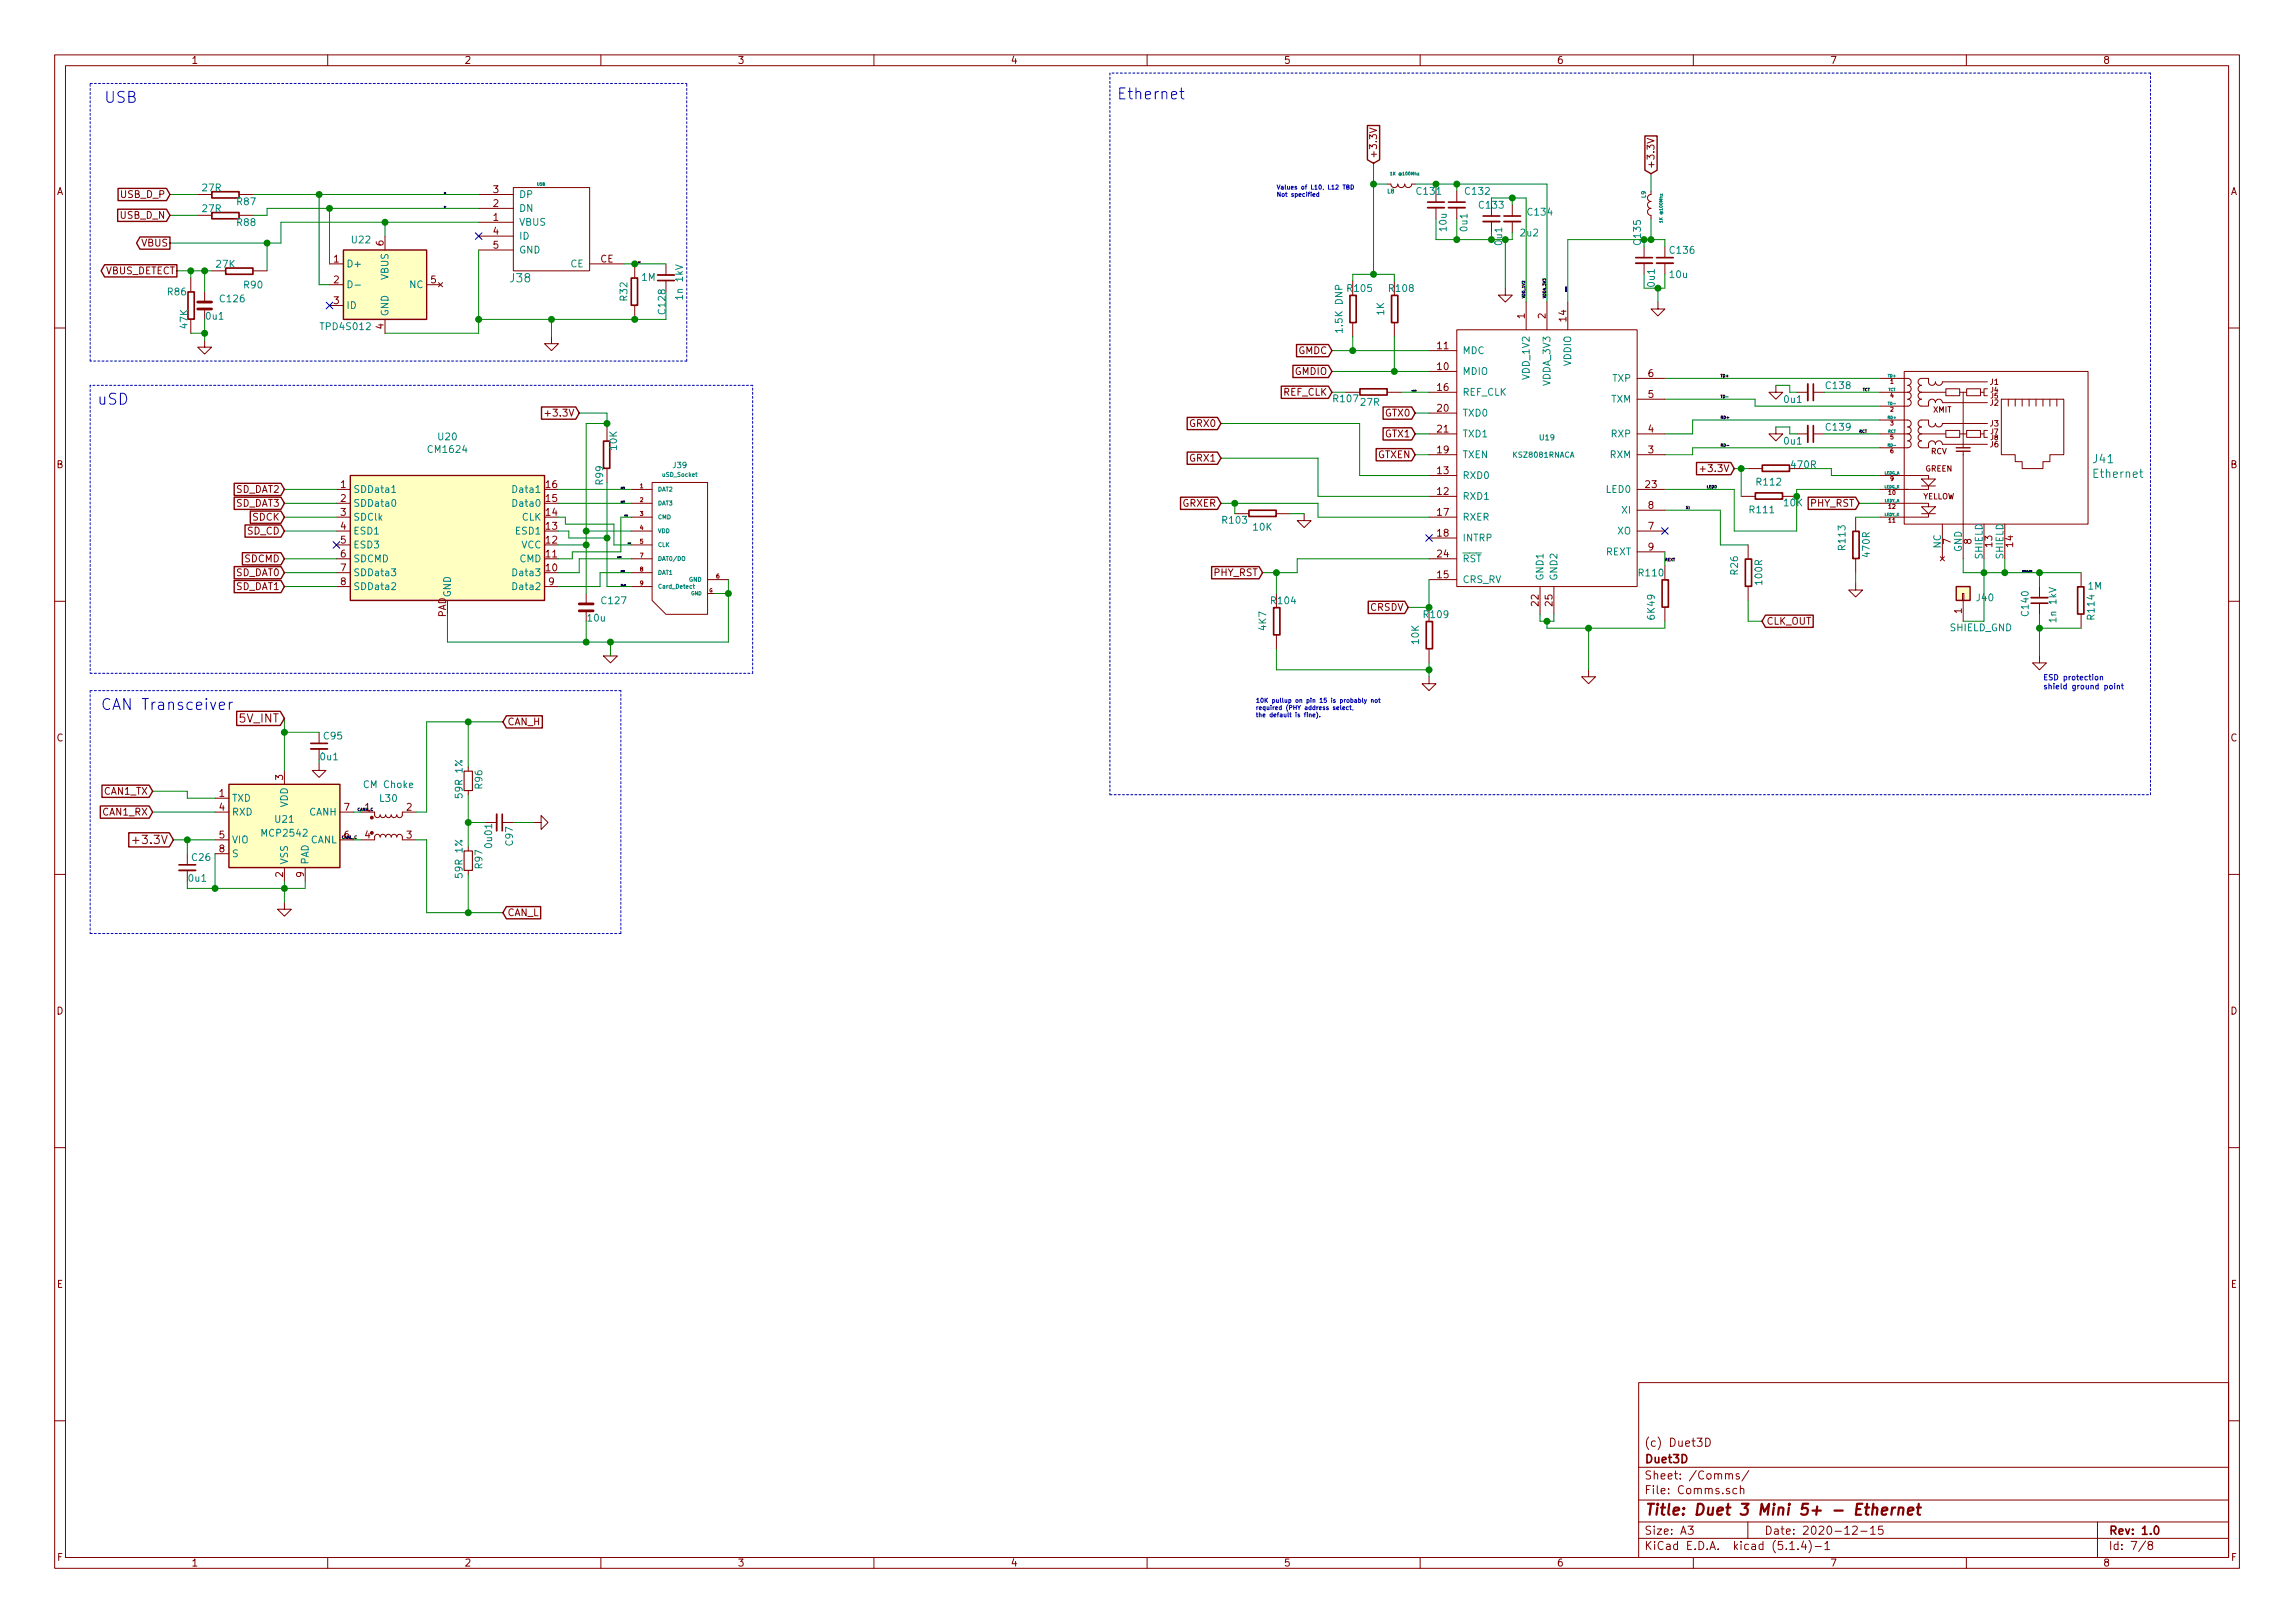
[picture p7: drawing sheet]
<svg xmlns="http://www.w3.org/2000/svg" width="420mm" height="297mm" viewBox="0 0 420 297" stroke-linecap="round" stroke-linejoin="round" font-family="sans-serif">
<defs><g id="words">
<g font-size="2.8" fill="#0000c2">
<text x="19" y="18.8">USB</text>
<text x="204.5" y="18.2">Ethernet</text>
<text x="17.8" y="74.1">uSD</text>
<text x="18.4" y="130">CAN Transceiver</text>
</g>
<text font-size="2.8" fill="#840000" x="301" y="277.3">Title: Duet 3 Mini 5+ - Ethernet</text>
<g font-size="2.1" fill="#008484">
<text x="93.5" y="51.7">J38</text>
<text x="383.3" y="84.8">J41</text>
<text x="383.4" y="87.5">Ethernet</text>
</g>
<g font-size="2.1" fill="#840000">
<text x="44" y="132.2">5V_INT</text>
<text x="25.2" y="154.5">+3.3V</text>
<text x="301" y="267.8">Duet3D</text>
<text x="301" y="264.8">(c) Duet3D</text>
<text x="301" y="273.5">File: Comms.sch</text>
<text x="301" y="270.8">Sheet: /Comms/</text>
<text x="301" y="280.9">Size: A3</text>
<text x="323" y="280.9">Date: 2020-12-15</text>
<text x="386" y="280.9">Rev: 1.0</text>
<text x="301" y="283.7">KiCad E.D.A. kicad (5.1.4)-1</text>
<text x="386" y="283.7">Id: 7/8</text>
</g>
<g font-size="1.8" fill="#840000">
<text x="35" y="11.7">1</text>
<text x="85" y="11.7">2</text>
<text x="135" y="11.7">3</text>
<text x="185" y="11.7">4</text>
<text x="235" y="11.7">5</text>
<text x="285" y="11.7">6</text>
<text x="335" y="11.7">7</text>
<text x="385" y="11.7">8</text>
<text x="252.1" y="29.1" transform="rotate(-90 252.1 29.1)">+3.3V</text>
<text x="10.4" y="35.7">A</text>
<text x="90.3" y="35.3">3</text>
<text x="302.9" y="31" transform="rotate(-90 302.9 31)">+3.3V</text>
<text x="408.4" y="35.7">A</text>
<text x="22.1" y="40">USB_D_N</text>
<text x="22.2" y="36.2">USB_D_P</text>
<text x="90.3" y="40.4">1</text>
<text x="90.3" y="37.9">2</text>
<text x="26" y="45.1">VBUS</text>
<text x="70.2" y="45" transform="rotate(-90 70.2 45)">6</text>
<text x="90.3" y="43">4</text>
<text x="90.3" y="45.5">5</text>
<text x="19.2" y="50.2">VBUS_DETECT</text>
<text x="61.1" y="48">1</text>
<text x="61.1" y="51.9">2</text>
<text x="78.9" y="51.9">5</text>
<text x="109.9" y="48">CE</text>
<text x="61.1" y="55.7">3</text>
<text x="279.1" y="58.3" transform="rotate(-90 279.1 58.3)">1</text>
<text x="283" y="58.3" transform="rotate(-90 283 58.3)">2</text>
<text x="286.8" y="58.8" transform="rotate(-90 286.8 58.8)">14</text>
<text x="70.2" y="60.2" transform="rotate(-90 70.2 60.2)">4</text>
<text x="237.6" y="64.8">GMDC</text>
<text x="263.2" y="63.9">11</text>
<text x="237.1" y="68.6">GMDIO</text>
<text x="263.2" y="67.7">10</text>
<text x="263.2" y="71.5">16</text>
<text x="301.8" y="69">6</text>
<text x="100.6" y="76.2">+3.3V</text>
<text x="234.9" y="72.4">REF_CLK</text>
<text x="253.7" y="76.2">GTX0</text>
<text x="263.2" y="75.3">20</text>
<text x="301.8" y="72.8">5</text>
<text x="217.9" y="78.1">GRX0</text>
<text x="252.2" y="83.9">GTXEN</text>
<text x="253.7" y="80">GTX1</text>
<text x="263.2" y="83">19</text>
<text x="263.2" y="79.2">21</text>
<text x="301.8" y="83">3</text>
<text x="301.8" y="79.2">4</text>
<text x="10.4" y="85.7">B</text>
<text x="62.4" y="89.3">1</text>
<text x="100" y="89.3">16</text>
<text x="217.9" y="84.5">GRX1</text>
<text x="263.2" y="86.8">13</text>
<text x="301.3" y="89.3">23</text>
<text x="312" y="86.4">+3.3V</text>
<text x="408.4" y="85.7">B</text>
<text x="43.2" y="90.2">SD_DAT2</text>
<text x="43.2" y="92.7">SD_DAT3</text>
<text x="46.3" y="95.3">SDCK</text>
<text x="62.4" y="91.9">2</text>
<text x="62.4" y="94.4">3</text>
<text x="100" y="94.4">14</text>
<text x="100" y="91.9">15</text>
<text x="216.4" y="92.7">GRXER</text>
<text x="263.2" y="90.6">12</text>
<text x="263.2" y="94.4">17</text>
<text x="301.8" y="93.1">8</text>
<text x="331.4" y="92.7">PHY_RST</text>
<text x="45.3" y="97.8">SD_CD</text>
<text x="62.4" y="96.9">4</text>
<text x="62.4" y="99.5">5</text>
<text x="100" y="99.5">12</text>
<text x="100" y="96.9">13</text>
<text x="263.2" y="98.2">18</text>
<text x="301.8" y="96.9">7</text>
<text x="301.8" y="100.7">9</text>
<text x="357.1" y="99.6" transform="rotate(-90 357.1 99.6)">7</text>
<text x="360.9" y="99.6" transform="rotate(-90 360.9 99.6)">8</text>
<text x="364.7" y="100.1" transform="rotate(-90 364.7 100.1)">13</text>
<text x="368.6" y="100.1" transform="rotate(-90 368.6 100.1)">14</text>
<text x="43.2" y="108">SD_DAT1</text>
<text x="43.2" y="105.4">SD_DAT0</text>
<text x="44.8" y="102.9">SDCMD</text>
<text x="62.4" y="102">6</text>
<text x="62.4" y="104.6">7</text>
<text x="62.4" y="107.1">8</text>
<text x="100" y="104.6">10</text>
<text x="100" y="102">11</text>
<text x="100.5" y="107.1">9</text>
<text x="222.2" y="105.4">PHY_RST</text>
<text x="263.2" y="105.8">15</text>
<text x="263.2" y="102">24</text>
<text x="81.7" y="113" transform="rotate(-90 81.7 113)">PAD</text>
<text x="250.8" y="111.8">CRSDV</text>
<text x="281.7" y="110.9" transform="rotate(-90 281.7 110.9)">22</text>
<text x="284.2" y="110.9" transform="rotate(-90 284.2 110.9)">25</text>
<text x="359.2" y="112.3" transform="rotate(-90 359.2 112.3)">1</text>
<text x="323.4" y="114.3">CLK_OUT</text>
<text x="10.4" y="135.7">C</text>
<text x="92.9" y="132.8">CAN_H</text>
<text x="408.4" y="135.7">C</text>
<text x="51.8" y="142.8" transform="rotate(-90 51.8 142.8)">3</text>
<text x="18.9" y="149.3">CAN1_RX</text>
<text x="19.1" y="145.5">CAN1_TX</text>
<text x="40.2" y="145.8">1</text>
<text x="40.2" y="148.4">4</text>
<text x="63" y="148.4">7</text>
<text x="74.4" y="148.4">2</text>
<text x="40.2" y="153.5">5</text>
<text x="40.2" y="156">8</text>
<text x="66.8" y="153.5">4</text>
<text x="74.4" y="153.5">3</text>
<text x="51.8" y="160.5" transform="rotate(-90 51.8 160.5)">2</text>
<text x="55.6" y="160.5" transform="rotate(-90 55.6 160.5)">9</text>
<text x="92.9" y="167.7">CAN_L</text>
<text x="10.4" y="185.7">D</text>
<text x="408.4" y="185.7">D</text>
<text x="10.4" y="235.7">E</text>
<text x="408.4" y="235.7">E</text>
<text x="10.5" y="285.7">F</text>
<text x="35" y="286.7">1</text>
<text x="85" y="286.7">2</text>
<text x="135" y="286.7">3</text>
<text x="185" y="286.7">4</text>
<text x="235" y="286.7">5</text>
<text x="285" y="286.7">6</text>
<text x="335" y="286.7">7</text>
<text x="385" y="286.7">8</text>
<text x="408.5" y="285.7">F</text>
</g>
<g font-size="1.8" fill="#008484">
<text x="37.1" y="35">27R</text>
<text x="259.5" y="35.6">C131</text>
<text x="268.4" y="35.6">C132</text>
<text x="37.1" y="38.8">27R</text>
<text x="43.5" y="41.4">R88</text>
<text x="43.5" y="37.6">R87</text>
<text x="95" y="41.3">VBUS</text>
<text x="95" y="38.8">DN</text>
<text x="95" y="36.2">DP</text>
<text x="270.9" y="38.2">C133</text>
<text x="279.8" y="39.5">C134</text>
<text x="64.5" y="44.5">U22</text>
<text x="95" y="43.9">ID</text>
<text x="95" y="46.4">GND</text>
<text x="264.8" y="42.3" transform="rotate(-90 264.8 42.3)">10u</text>
<text x="268.7" y="42.3" transform="rotate(-90 268.7 42.3)">0u1</text>
<text x="275" y="44.8" transform="rotate(-90 275 44.8)">0u1</text>
<text x="278.5" y="43.3">2u2</text>
<text x="305.8" y="46.4">C136</text>
<text x="39.6" y="49">27K</text>
<text x="44.7" y="52.8">R90</text>
<text x="63.4" y="48.9">D+</text>
<text x="71.1" y="51.2" transform="rotate(-90 71.1 51.2)">VBUS</text>
<text x="75" y="52.7">NC</text>
<text x="104.5" y="48.9">CE</text>
<text x="117.5" y="51.4">1M</text>
<text x="246.8" y="53.4">R105</text>
<text x="254.4" y="53.4">R108</text>
<text x="302.9" y="52.4" transform="rotate(-90 302.9 52.4)">0u1</text>
<text x="305.8" y="50.9">10u</text>
<text x="30.8" y="54.1">R86</text>
<text x="37.8" y="58.5">0u1</text>
<text x="40.4" y="55.3">C126</text>
<text x="63.4" y="56.6">ID</text>
<text x="71.1" y="57.9" transform="rotate(-90 71.1 57.9)">GND</text>
<text x="114.9" y="55" transform="rotate(-90 114.9 55)">R32</text>
<text x="121.8" y="57.4" transform="rotate(-90 121.8 57.4)">C128</text>
<text x="125" y="54.5" transform="rotate(-90 125 54.5)">1n 1kV</text>
<text x="253.4" y="57.7" transform="rotate(-90 253.4 57.7)">1K</text>
<text x="34.3" y="60.1" transform="rotate(-90 34.3 60.1)">47K</text>
<text x="59" y="60.4">TPD4S012</text>
<text x="245.8" y="60.5" transform="rotate(-90 245.8 60.5)">1.5K DNP</text>
<text x="267.7" y="64.8">MDC</text>
<text x="267.7" y="68.6">MDIO</text>
<text x="280" y="69.3" transform="rotate(-90 280 69.3)">VDD_1V2</text>
<text x="283.8" y="70.5" transform="rotate(-90 283.8 70.5)">VDDA_3V3</text>
<text x="287.7" y="67" transform="rotate(-90 287.7 67)">VDDIO</text>
<text x="295.3" y="69.9">TXP</text>
<text x="334.4" y="71.2">C138</text>
<text x="249.2" y="74.3">27R</text>
<text x="267.7" y="72.4">REF_CLK</text>
<text x="267.7" y="76.2">TXD0</text>
<text x="295" y="73.7">TXM</text>
<text x="326.7" y="73.7">0u1</text>
<text x="78.6" y="82.9">CM1624</text>
<text x="80.3" y="80.6">U20</text>
<text x="113" y="82.3" transform="rotate(-90 113 82.3)">10K</text>
<text x="267.7" y="83.9">TXEN</text>
<text x="267.7" y="80">TXD1</text>
<text x="294.8" y="83.9">RXM</text>
<text x="295.1" y="80">RXP</text>
<text x="326.7" y="81.4">0u1</text>
<text x="334.4" y="78.8">C139</text>
<text x="110.4" y="88.7" transform="rotate(-90 110.4 88.7)">R99</text>
<text x="267.7" y="87.7">RXD0</text>
<text x="321.7" y="88.9">R112</text>
<text x="328.1" y="85.7">470R</text>
<text x="64.6" y="90.2">SDData1</text>
<text x="64.6" y="92.7">SDData0</text>
<text x="64.6" y="95.3">SDClk</text>
<text x="94.4" y="92.7">Data0</text>
<text x="94.4" y="90.2">Data1</text>
<text x="95.6" y="95.3">CLK</text>
<text x="223.9" y="95.8">R103</text>
<text x="267.7" y="91.5">RXD1</text>
<text x="267.7" y="95.3">RXER</text>
<text x="294.2" y="90.2">LED0</text>
<text x="297" y="94">XI</text>
<text x="320.4" y="93.9">R111</text>
<text x="326.6" y="92.7">10K</text>
<text x="64.6" y="97.8">ESD1</text>
<text x="64.6" y="100.4">ESD3</text>
<text x="94.6" y="97.8">ESD1</text>
<text x="95.5" y="100.4">VCC</text>
<text x="229.5" y="97.1">10K</text>
<text x="267.7" y="99.1">INTRP</text>
<text x="294" y="101.6">REXT</text>
<text x="296.1" y="97.8">XO</text>
<text x="337.9" y="100.5" transform="rotate(-90 337.9 100.5)">R113</text>
<text x="342.3" y="101.8" transform="rotate(-90 342.3 101.8)">470R</text>
<text x="355.3" y="100.4" transform="rotate(-90 355.3 100.4)">NC</text>
<text x="359.2" y="101.1" transform="rotate(-90 359.2 101.1)">GND</text>
<text x="64.6" y="102.9">SDCMD</text>
<text x="64.6" y="105.4">SDData3</text>
<text x="64.6" y="108">SDData2</text>
<text x="94.4" y="105.4">Data3</text>
<text x="94.4" y="108">Data2</text>
<text x="95.1" y="102.9">CMD</text>
<text x="267.7" y="106.7">CRS_RV</text>
<text x="267.7" y="102.9">RST</text>
<text x="282.6" y="106.3" transform="rotate(-90 282.6 106.3)">GND1</text>
<text x="285.1" y="106.3" transform="rotate(-90 285.1 106.3)">GND2</text>
<text x="300.2" y="105.5">R110</text>
<text x="318.2" y="105.1" transform="rotate(-90 318.2 105.1)">R26</text>
<text x="322.6" y="106.9" transform="rotate(-90 322.6 106.9)">100R</text>
<text x="363" y="102.3" transform="rotate(-90 363 102.3)">SHIELD</text>
<text x="366.8" y="102.3" transform="rotate(-90 366.8 102.3)">SHIELD</text>
<text x="382.3" y="107.9">1M</text>
<text x="82.5" y="109.4" transform="rotate(-90 82.5 109.4)">GND</text>
<text x="107.6" y="113.8">10u</text>
<text x="110.3" y="110.6">C127</text>
<text x="232.8" y="110.6">R104</text>
<text x="260.8" y="113.1">R109</text>
<text x="302.9" y="113.2" transform="rotate(-90 302.9 113.2)">6K49</text>
<text x="361.9" y="110">J40</text>
<text x="371.4" y="112.6" transform="rotate(-90 371.4 112.6)">C140</text>
<text x="376.5" y="113.6" transform="rotate(-90 376.5 113.6)">1n 1kV</text>
<text x="383.5" y="113.3" transform="rotate(-90 383.5 113.3)">R114</text>
<text x="231.8" y="115.3" transform="rotate(-90 231.8 115.3)">4K7</text>
<text x="259.8" y="117.8" transform="rotate(-90 259.8 117.8)">10K</text>
<text x="357" y="115.5">SHIELD_GND</text>
<text x="59.3" y="135.3">C95</text>
<text x="42.4" y="146.7">TXD</text>
<text x="42.4" y="149.3">RXD</text>
<text x="52.7" y="147.8" transform="rotate(-90 52.7 147.8)">VDD</text>
<text x="56.6" y="149.3">CANH</text>
<text x="66.8" y="144.2">CM Choke</text>
<text x="69.6" y="146.8">L30</text>
<text x="84.7" y="145.8" transform="rotate(-90 84.7 145.8)">59R 1%</text>
<text x="88.3" y="144.3" transform="rotate(-90 88.3 144.3)">R96</text>
<text x="42.4" y="154.3">VIO</text>
<text x="48.1" y="153.1">MCP2542</text>
<text x="50.4" y="150.6">U21</text>
<text x="56.8" y="154.3">CANL</text>
<text x="90.1" y="155" transform="rotate(-90 90.1 155)">0u01</text>
<text x="93.9" y="154.7" transform="rotate(-90 93.9 154.7)">C97</text>
<text x="34.6" y="161.4">0u1</text>
<text x="35.2" y="157.6">C26</text>
<text x="42.4" y="156.9">S</text>
<text x="52.7" y="158.3" transform="rotate(-90 52.7 158.3)">VSS</text>
<text x="56.5" y="158.3" transform="rotate(-90 56.5 158.3)">PAD</text>
<text x="84.7" y="160.4" transform="rotate(-90 84.7 160.4)">59R 1%</text>
<text x="88.3" y="158.9" transform="rotate(-90 88.3 158.9)">R97</text>
</g>
<g font-size="1.8" fill="#008400">
<text x="300.4" y="44.7" transform="rotate(-90 300.4 44.7)">C135</text>
<text x="244.2" y="73.6">R107</text>
<text x="58.8" y="139.2">0u1</text>
</g>
<g font-size="1.8">
<text x="66.8" y="148.4">1</text>
<text x="63" y="153.5">6</text>
</g>
<g font-size="1.4" fill="#840000">
<text x="364.3" y="70.4">J1</text>
<text x="353.9" y="75.5">XMIT</text>
<text x="364.3" y="74.2">J2</text>
<text x="353.5" y="83.1">RCV</text>
<text x="364.3" y="78">J3</text>
<text x="364.3" y="81.9">J6</text>
<text x="352.5" y="86.3">GREEN</text>
<text x="351.9" y="91.4">YELLOW</text>
</g>
<g font-size="1.4" fill="#008484">
<text x="277.2" y="83.8">KSZ8081RNACA</text>
<text x="281.9" y="80.6">U19</text>
<text x="123.3" y="85.7">J39</text>
</g>
<g font-size="1.4" fill="#0000c2">
<text x="374" y="124.5">ESD protection</text>
<text x="374" y="126.1">shield ground point</text>
</g>
<g font-size="1.2" fill="#840000">
<text x="364.4" y="71.8">J4</text>
<text x="364.4" y="72.9">J5</text>
<text x="364.4" y="79.4">J7</text>
<text x="364.4" y="80.5">J8</text>
</g>
<g font-size="1.1" fill="#0000c2">
<text x="233.7" y="34.7">Values of L10, L12 TBD</text>
<text x="233.7" y="36">Not specified</text>
<text x="229.9" y="128.6">10K pullup on pin 15 is probably not</text>
<text x="229.9" y="129.9">required (PHY address select,</text>
<text x="229.9" y="131.3">the default is fine).</text>
</g>
<g font-size="1.1" fill="#008484">
<text x="254" y="35.4">L8</text>
<text x="301.3" y="36.2" transform="rotate(-90 301.3 36.2)">L9</text>
<text x="120.4" y="90">DAT2</text>
<text x="121.4" y="87.3">uSD_Socket</text>
<text x="120.4" y="92.5">DAT3</text>
<text x="120.4" y="95">CMD</text>
<text x="120.4" y="97.6">VDD</text>
<text x="120.4" y="100.1">CLK</text>
<text x="120.4" y="102.7">DAT0/DO</text>
<text x="120.4" y="105.2">DAT1</text>
<text x="120.4" y="107.7">Card_Detect</text>
<text x="126.2" y="106.5">GND</text>
</g>
<g font-size="1.1" fill="#840000">
<text x="346.1" y="70.2">1</text>
<text x="346.1" y="75.3">2</text>
<text x="346.1" y="77.9">3</text>
<text x="346.1" y="72.8">4</text>
<text x="346.1" y="80.4">5</text>
<text x="346.1" y="82.9">6</text>
<text x="117.2" y="89.3">1</text>
<text x="346.1" y="88">9</text>
<text x="117.2" y="91.9">2</text>
<text x="117.2" y="94.4">3</text>
<text x="345.8" y="90.6">10</text>
<text x="345.8" y="95.6">11</text>
<text x="345.8" y="93.1">12</text>
<text x="117.2" y="97">4</text>
<text x="117.2" y="99.5">5</text>
<text x="117.2" y="102">7</text>
<text x="117.2" y="104.6">8</text>
<text x="117.2" y="107.1">9</text>
<text x="131.2" y="105.9">6</text>
</g>
<text font-size=".9" fill="#008484" x="126.6" y="108.9">GND</text>
<text font-size=".9" fill="#840000" x="129.8" y="108.4">G</text>
<g font-size=".8" fill="#008484">
<text x="254.8" y="32.1">1K @100Mhz</text>
<text x="304.4" y="40.5" transform="rotate(-90 304.4 40.5)">1K @100Mhz</text>
</g>
<g font-size=".7" fill="#008484">
<text x="98.3" y="34">USB</text>
<text x="345.7" y="71.6">TCT</text>
<text x="345.7" y="69">TD+</text>
<text x="345.7" y="76.7">RD+</text>
<text x="345.8" y="74.1">TD-</text>
<text x="345.7" y="79.2">RCT</text>
<text x="345.8" y="81.7">RD-</text>
<text x="345" y="89.4">LEDG_K</text>
<text x="345" y="86.8">LEDG_A</text>
<text x="345" y="94.4">LEDY_K</text>
<text x="345" y="91.9">LEDY_A</text>
</g>
<g font-size=".7">
<text x="279.2" y="54.6" transform="rotate(-90 279.2 54.6)">VDD_1V2</text>
<text x="283" y="54.6" transform="rotate(-90 283 54.6)">VDDA_3V3</text>
<text x="315" y="69">TD+</text>
<text x="341" y="71.6">TCT</text>
<text x="315" y="76.7">RD+</text>
<text x="315" y="72.9">TD-</text>
<text x="315" y="81.7">RD-</text>
<text x="340.4" y="79.2">RCT</text>
<text x="312.4" y="89.4">LED0</text>
<text x="308.6" y="93.2">XI</text>
<text x="304.8" y="102.7">REXT</text>
<text x="65.4" y="148.4">CANH_C</text>
</g>
<g font-size=".3">
<text x="81.3" y="35.4">dp</text>
<text x="81.3" y="38">dn</text>
<text x="116.8" y="48.1">CE</text>
<text x="286.8" y="53.4" transform="rotate(-90 286.8 53.4)">VDDIO</text>
<text x="258.4" y="71.6">refclk</text>
<text x="113.7" y="89.4">DAT2</text>
<text x="113.7" y="91.9">DAT3</text>
<text x="114.3" y="94.5">CMD</text>
<text x="114.9" y="99.6">CLK</text>
<text x="113" y="102.1">DAT0</text>
<text x="113.7" y="107.2">SD_cd</text>
<text x="113.7" y="104.6">DAT1</text>
<text x="370.2" y="104.6">SHIELD_GND</text>
</g>
</g></defs>
<g fill="none" stroke="#840000" stroke-width=".18">
<path d="M10 10h400v277h-400zM12 12h396v273.1h-396zM60 10v2M110 10v2M160 10v2M210 10v2M260 10v2M310 10v2M360 10v2M36.2 35.6h2.5M36.2 39.4h2.5M43.8 35.6h2.6"/>
<path d="M43.8 39.4h2.6M87.6 38.1h6.4M87.6 35.6h6.4M94 34.3h13.9v15.3h-13.9zM250.7 23.4l1.3 .5-1.3 .4M254 33.7h.6a.63 .63 0 0 0 .7 .6 .63 .63 0 0 0 .6-.6 .63 .63 0 0 0 .6 .6 .63 .63 0 0 0 .7-.6 .63 .63 0 0 0 .6 .6 .63 .63 0 0 0 .6-.6h.7M262.9 35v2M262.9 38v2M266.7 35v2M266.7 38v2M273 37.5v2M276.9 37.5v2"/>
<path d="M301.5 25.3l1.3 .5-1.3 .4M302.3 35v.6a.63 .63 0 0 0-.7 .6 .63 .63 0 0 0 .7 .7 .63 .63 0 0 0-.7 .6 .63 .63 0 0 0 .7 .6 .63 .63 0 0 0-.7 .7 .63 .63 0 0 0 .7 .6v.6M34.9 50.8v2.6M34.9 58.5v2.5M37.5 53.4v1.9M37.5 56.6v1.9M38.7 49.6h2.6M46.4 49.6h2.5M60.3 48.3h2.6M60.3 52.1h2.6M60.3 55.9h2.6M70.5 43.2v2.6"/>
<path d="M70.5 58.5v2.5M78.1 52.1h2.5M80.3 51.7l.7 .8M81 51.7l-.7 .8M87.6 40.7h6.4M87.6 43.2h6.4M87.6 45.8h6.4M107.9 48.3h6.4M116.2 48.3v2.5M116.2 55.9v2.6M121.9 48.3v2M121.9 51.3v2.1"/>
<path d="M247.6 51.5v2.5M247.6 59.1v2.5M255.3 51.5v2.5M255.3 59.1v2.5M273 40.5v2.1M275.6 52.7v1.3h1.3l-1.3 1.3-1.3-1.3h1.3M276.9 40.5v2.1M279.4 55.3v5.1M283.2 55.3v5.1M287 55.3v5.1M301 45.1v2.1M301 48.2v2"/>
<path d="M303.5 55.3v1.3h1.3l-1.3 1.2-1.2-1.2h1.2M304.8 45.1v2.1M304.8 48.2v2M10 60h2M37.5 62.3v1.2h1.2l-1.2 1.3-1.3-1.3h1.3M99.8 75.7h1M101 61.6v1.3h1.2l-1.2 1.3-1.3-1.3h1.3M111.1 78.1v2.6M254 71.8h2.5M261.6 79.4h5.1M261.6 71.8h5.1M261.6 68h5.1"/>
<path d="M261.6 64.2h5.1M261.6 75.6h5.1M266.7 60.4h33v47h-33zM299.7 79.4h5.1M299.7 73.1h5.1M299.7 69.3h5.1M325.1 70.5v1.3h1.3l-1.3 1.3-1.3-1.3h1.3M325.1 78.1v1.3h1.3l-1.3 1.3-1.3-1.3h1.3M328.9 79.4h2.1M328.9 71.8h2.1M332 79.4h2M332 71.8h2"/>
<path d="M344.2 76.9h5a.63 .63 0 0 1 .7 .6 .63 .63 0 0 1-.7 .6 .63 .63 0 0 1 .7 .7 .63 .63 0 0 1-.7 .6M344.2 69.3h5a.63 .63 0 0 1 .7 .6 .63 .63 0 0 1-.7 .6 .63 .63 0 0 1 .7 .7 .63 .63 0 0 1-.7 .6M344.2 79.4h5M344.2 71.8h5M348.6 68h33.7v27.9h-33.7zM349.2 79.4a.63 .63 0 0 1 .7 .6 .63 .63 0 0 1-.7 .7 .63 .63 0 0 1 .7 .6 .63 .63 0 0 1-.7 .7h-5M349.2 71.8a.63 .63 0 0 1 .7 .6 .63 .63 0 0 1-.7 .7 .63 .63 0 0 1 .7 .6 .63 .63 0 0 1-.7 .6h-5M351.8 79.4a.63 .63 0 0 0-.6 .6 .63 .63 0 0 0 .6 .7 .63 .63 0 0 0-.6 .6 .63 .63 0 0 0 .6 .7h1.3v-.7a.63 .63 0 0 1 .6-.6 .63 .63 0 0 1 .6 .6 .63 .63 0 0 1 .7-.6 .63 .63 0 0 1 .6 .6h8.3M351.8 71.8a.63 .63 0 0 0-.6 .6 .63 .63 0 0 0 .6 .7 .63 .63 0 0 0-.6 .6 .63 .63 0 0 0 .6 .6h1.3v-.6a.63 .63 0 0 1 .6-.6 .63 .63 0 0 1 .6 .6 .63 .63 0 0 1 .7-.6 .63 .63 0 0 1 .6 .6h8.3M351.8 79.4h4.4M351.8 71.8h4.4M356.2 78.8h2.6v1.2h-2.6z"/>
<path d="M356.2 71.2h2.6v1.2h-2.6zM358.8 79.4h1.2M358.8 71.8h1.2M359.4 71.8v10.2M360 78.8h2.6v1.2h-2.6zM360 71.2h2.6v1.2h-2.6zM362.6 79.4h.6M362.6 71.8h.6M363.9 77.5h-8.3a.63 .63 0 0 1-.6 .6 .63 .63 0 0 1-.7-.6 .63 .63 0 0 1-.6 .6 .63 .63 0 0 1-.6-.6v-.6h-1.3a.63 .63 0 0 0-.6 .6 .63 .63 0 0 0 .6 .6 .63 .63 0 0 0-.6 .7 .63 .63 0 0 0 .6 .6M363.9 69.9h-8.3a.63 .63 0 0 1-.6 .6 .63 .63 0 0 1-.7-.6 .63 .63 0 0 1-.6 .6 .63 .63 0 0 1-.6-.6v-.6h-1.3a.63 .63 0 0 0-.6 .6 .63 .63 0 0 0 .6 .6 .63 .63 0 0 0-.6 .7 .63 .63 0 0 0 .6 .6M363.9 78.8h-.7v1.2h.7M363.9 71.2h-.7v1.2h.7"/>
<path d="M366.4 73.1h11.4v10.1h-2.5v1.3h-1.3v1.3h-3.8v-1.3h-1.3v-1.3h-2.5zM367.7 73.1v1.2M368.9 73.1v1.2M370.2 73.1v1.2M371.5 73.1v1.2M372.7 73.1v1.2M374 73.1v1.2M375.3 73.1v1.2M376.6 73.1v1.2M408 60h2M61.6 89.6h2.5M61.6 92.1h2.5"/>
<path d="M61.6 94.7h2.5M61.6 97.2h2.5M61.6 99.7h2.5M111.1 85.8v2.5M115.6 89.6h3.8M115.6 92.1h3.8M115.6 94.7h3.8M115.6 97.2h3.8M115.6 99.7h3.8M119.4 88.3h10.1v24.1h-7.6l-2.5-2.5zM233.7 94h2.5M238.8 94v1.3h1.2l-1.2 1.3-1.3-1.3h1.3"/>
<path d="M261.6 94.7h5.1M261.6 90.8h5.1M261.6 87h5.1M261.6 98.5h5.1M261.6 83.2h5.1M299.7 89.6h5.1M299.7 97.2h5.1M299.7 83.2h5.1M299.7 93.4h5.1M311.3 85.8h.9M318.8 90.8h2.5M320 99.7v2.6"/>
<path d="M320 85.8h2.6M339.7 94.7v2.5M344.2 92.1h8.9v.6M344.2 87h8.9v.7M344.2 89.6h4.4M351.8 94h2.5M351.8 88.9h2.5M351.8 87.7h2.5l-1.2 1.2zM351.8 92.7h2.5l-1.2 1.3zM353.1 94v.7h-8.9M353.1 88.9v.7h-4.5h.6M355.6 95.9v6.4"/>
<path d="M359.4 82.7v19.6M363.2 95.9v6.4M367 95.9v6.4M10 110h2M61.6 102.3h2.5M61.6 104.8h2.5M61.6 107.4h2.5M99.7 107.4h2.5M107.3 108.6v1.9M107.3 111.8v1.9M115.6 102.3h3.8M115.6 104.8h3.8"/>
<path d="M115.6 107.4h3.8M129.5 106.1h3.8M129.5 108.6h1.3M233.7 108.6v2.6M233.7 116.2v2.6M261.6 102.3h5.1M261.6 106.1h5.1M261.6 111.2v2.5M261.6 118.8v2.5M281.9 107.4v5M284.5 107.4v5M299.7 101h5.1"/>
<path d="M304.8 103.5v2.6M304.8 111.2v2.5M320 107.4v2.5M339.7 106.7v1.3h1.3l-1.3 1.3-1.2-1.3h1.2M339.7 102.3v2.5M355.2 101.9l.8 .8M356 101.9l-.8 .8M359.3 108.6h.2v1.3h-.2zM359.4 109.9v3.8M373.4 107.4v2M373.4 110.4v2M381 104.8v2.6"/>
<path d="M381 112.4v2.6M408 110h2M58.4 139.7v1.3h1.3l-1.3 1.3-1.3-1.3h1.3M58.4 134v2.1M58.4 137.1v2M110.5 120.1h2.5l-1.2 1.2zM261.6 123.9v1.2h1.3l-1.3 1.3-1.3-1.3h1.3M290.8 122.6v1.3h1.3l-1.3 1.2-1.2-1.2h1.2M373.4 120.1v1.2h1.2l-1.2 1.3-1.3-1.3h1.3M24.3 153.8h1.2M34.3 156.2v2.1M34.3 159.3v2"/>
<path d="M39.4 146.1h2.5M39.4 148.6h2.5M39.4 153.7h2.5M39.4 156.2h2.5M52.1 141v2.5M52.1 158.8v2.5M55.9 158.8v2.5M62.2 148.6h2.6M62.2 153.7h2.6M66 153.7h2.6v-.7l.4-.3 .4 .1 .2 .4 .1-.3 .3-.2 .4 .1 .2 .4 .1-.3 .3-.2 .5 .1 .1 .4 .2-.3 .2-.2 .5 .1 .1 .4 .2-.4 .4-.1 .4 .3 .1 .7h2.5M66 148.6h2.6v.7l.4 .3 .4-.1 .2-.4 .1 .3 .3 .2 .4-.1 .2-.4 .1 .3 .3 .2 .4-.1 .2-.4 .4 .5 .4-.1 .2-.4 .2 .4 .5 .1 .3-.3 .1-.7h2.5M85.7 140.4v.7"/>
<path d="M85.7 144.7v.8M85.7 155v.7M85.7 159.3v.8M88.9 150.5h2M91.9 150.5h2.1M97.8 150.5h1.3v-1.2l1.2 1.2-1.2 1.3v-1.3M10 160h2M52.1 165.1v1.3h1.2l-1.2 1.3-1.3-1.3h1.3M408 160h2M10 210h2M408 210h2M300 253h108v32.1h-108z"/>
<path d="M10 260h2M300 278.5h108M300 274.5h108M300 268.5h108M309 279.3h1l-.5 .6 .4 .1v.7l-.2 .1-.7-.1M312.3 263.2a.75 .75 0 0 1 .8 .8 .75 .75 0 0 1-.8 .7zM316.5 269.9a.34 .34 0 0 1 .4-.2 .34 .34 0 0 1 .3 .2v.8M318 272.5l-.4-.1-.4 .3 .1 .6 .3 .1 .4-.1M318.4 269.8l-.4-.1-.2 .2 .1 .2 .5 .2v.3h-.6M318.6 272.5l.2-.1 .4 .1 .1 .9M318.6 271.9v1.5M320 278.5v3"/>
<path d="M320.2 269.1l-1.3 2M339.2 279.5l.6-.2 .2 .4-.9 1.1h.9M342.5 279.7l.4-.4v1.5M344.7 279.3h-.7l-.1 .7 .2-.1h.5l.2 .3-.1 .5-.3 .1-.5-.1M384 278.5v6.6M408 260h2M60 285.1v1.9M110 285.1v1.9M160 285.1v1.9M210 285.1v1.9M260 285.1v1.9M300 281.5h108"/>
<path d="M310 285.1v1.9M327.7 283.6h.8M329.2 283.5v.1M330.2 282l-.4 1.1h.9M330.5 282.6v1M331.2 281.9a1.71 1.71 0 0 1 0 2.3M332.3 283h1.2M334.1 282.5l.4-.4v1.5M334.1 283.6h.8M340.7 280.2h1.1M342.5 280.8h.8M360 285.1v1.9"/>
<path d="M392.8 282l-1.3 2M393.5 282.7l-.3-.3 .3-.3h.3l.3 .3-.1 .2-.6 .2-.2 .2 .1 .5 .2 .1h.3l.3-.3v-.3l-.3-.3"/>
</g>
<g fill="none" stroke="#840000" stroke-width=".3">
<path d="M38.8 38.9h5v1.1h-5zM38.8 35.1h5v1.1h-5zM261.4 37h3M265.2 37h3M271.5 39.5h3.1M275.3 39.5h3.1M34.4 53.4h1.2v5h-1.2zM41.3 49.1h5v1.1h-5zM115.6 50.9h1.1v5h-1.1zM120.4 51.3h3M247.1 54.1h1.2v4.9h-1.2zM254.8 54.1h1.1v4.9h-1.1z"/>
<path d="M299.5 47.2h3M303.3 47.2h3M249 71.2h4.9v1.1h-4.9zM332 70.3v3M332 77.9v3M110.5 80.7h1.1v5h-1.1zM228.7 93.4h4.9v1.1h-4.9zM321.4 90.2h4.9v1.1h-4.9zM322.6 85.1h5v1.2h-5zM339.2 97.2h1.2v5h-1.2zM233.2 111.2h1.1v5h-1.1zM261.1 113.8h1.2v4.9h-1.2z"/>
<path d="M304.3 106.1h1.1v5h-1.1zM319.5 102.3h1.2v5h-1.2zM371.9 110.4h3M380.4 107.4h1.1v5h-1.1zM56.9 136.1h3M32.8 158.3h3M91.9 149v3.1M394.5 279.5l.2-.2a.81 .81 0 0 1 .6 .6 .81 .81 0 0 1-.3 .8l-.1 .1a.79 .79 0 0 1-.4-1.3z"/>
</g>
<path d="M342.9 276.1a.5 .5 0 0 1 .8 .1l-.1 1M343 275.2l-.3 2M344.5 276.6l1-.2v-.4l-.6-.1-.3 .3v.9l.1 .1 .6-.1M346.4 275.9l-.1 1.3M347 275.9a.54 .54 0 0 0-.6 .4M347.6 276.1a.5 .5 0 0 1 .9 .1l-.1 1M347.7 275.9l-.2 1.3M349.3 276.6l1-.2-.1-.4-.5-.1-.3 .3-.1 .9 .2 .1 .6-.1M350.9 275.9h.8M351.3 275.2l-.2 1.7 .1 .2 .3 .1" fill="none" stroke="#840000" stroke-width=".41"/>
<g fill="#ffffc2" stroke="#ffffc2" stroke-width=".18">
<path d="M62.9 45.8h15.2v12.7h-15.2z"/>
<path d="M64.1 87h35.6v22.9h-35.6z"/>
<path d="M41.9 143.5h20.3v15.3h-20.3z"/>
<path d="M358.1 107.4h2.6v2.5h-2.6z"/>
</g>
<g fill="none" stroke="#840000" stroke-width=".25">
<path d="M21.5 38.3h9l.6 1.1-.6 1.1h-9zM21.6 34.5h8.9l.6 1.1-.6 1.1h-8.9zM250.3 23h2.3v6.2l-1.1 .7-1.2-.7zM301.1 24.9h2.3v6.3l-1.1 .6-1.2-.6zM19.2 48.4h13.2v2.3h-13.2l-.7-1.1zM25.6 43.4h5.5v2.2h-5.5l-.6-1.1zM62.9 45.8h15.2v12.7h-15.2zM99.1 74.5h6.3l.6 1.1-.6 1.1h-6.3zM217.3 76.4h5.6l.6 1.1-.6 1.1h-5.6zM234.6 70.7h8.6l.6 1.1-.6 1.1h-8.6zM236.7 66.9h6.5l.6 1.1-.6 1.1h-6.5zM237.4 63.1h5.8l.6 1.1-.6 1.1h-5.8z"/>
<path d="M253.2 78.3h5.2l.7 1.1-.7 1.1h-5.2zM253.2 74.5h5.2l.7 1.1-.7 1.1h-5.2zM42.9 88.5h8.5l.7 1.1-.7 1.1h-8.5zM42.9 91h8.5l.7 1.1-.7 1.1h-8.5zM44.9 96.1h6.5l.7 1.1-.7 1.1h-6.5zM45.8 93.5h5.6l.7 1.2-.7 1.1h-5.6zM64.1 87h35.6v22.9h-35.6zM216.1 91h6.8l.6 1.1-.6 1.1h-6.8zM217.3 82.7h5.6l.6 1.2-.6 1.1h-5.6zM251.9 82.1h6.5l.7 1.1-.7 1.1h-6.5zM310.6 84.6h6.3l.6 1.2-.6 1.1h-6.3zM331 91h8.7l.7 1.1-.7 1.1h-8.7z"/>
<path d="M358.1 82.6h2.6M358.1 82h2.6M42.9 106.2h8.5l.7 1.2-.7 1.1h-8.5zM42.9 103.7h8.5l.7 1.1-.7 1.1h-8.5zM44.4 101.2h7l.7 1.1-.7 1.1h-7zM221.8 103.7h8.7l.6 1.1-.6 1.1h-8.7zM250.5 110h6.7l.6 1.2-.6 1.1h-6.7zM323.2 112.6h8.8v2.2h-8.8l-.6-1.1zM358.1 107.4h2.6v2.5h-2.6zM43.3 130.2h8l.8 1.3-.8 1.3h-8zM92.7 131h6.6v2.2h-6.6l-.6-1.1zM18.4 147.5h8.9l.6 1.1-.6 1.1h-8.9z"/>
<path d="M18.7 143.7h8.6l.6 1.1-.6 1.1h-8.6zM23.6 152.4h7.4l.7 1.3-.7 1.3h-7.4zM41.9 143.5h20.3v15.3h-20.3zM92.7 165.9h6.3v2.3h-6.3l-.6-1.2z"/>
</g>
<g fill="none" stroke="#008484" stroke-width=".18">
<path d="M254.6 31.7l.1-.2v.5M254.6 32h.3M259.5 31.7h.3l-.3 .3h.3M304.3 35.5v.3l-.3-.3v.3M63.7 51.4a.64 .64 0 0 1 .8 .6 .64 .64 0 0 1-.8 .7zM65 52.2h1M304.3 40.6h-.5l.2 .1M304.3 40.4v.3M71.7 90.1h.7M71.8 91.5l.2-.1a.69 .69 0 0 1 .5 .6 .69 .69 0 0 1-.5 .7l-.2-.2-.1-.3zM127.4 86.7h.2M127.5 86.4v.7l.1 .1"/>
<path d="M391.7 86.4h.6M391.9 85.9v1.3l.4 .2M71.7 104.1h.7l-.4 .5 .4 .1-.1 .6-.5 .1-.1-.2M71.7 106.8l.5-.2 .2 .4v.2l-.7 .7h.7M124.9 101.9l.1-.1 .3 .1v.7l-.4-.1zM126.9 107.2h.3M127 106.9v.7l.2 .1"/>
</g>
<g fill="none" stroke="#840000" stroke-width=".33">
<path d="M261.4 38h3M265.2 38h3M120.4 50.3h3M271.5 40.5h3.1M275.3 40.5h3.1M299.5 48.2h3M303.3 48.2h3M331 70.3v3M331 77.9v3M371.9 109.4h3M56.9 137.1h3M32.8 159.3h3"/>
<path d="M90.9 149v3.1"/>
</g>
<circle cx="68.1" cy="149.6" r=".25" fill="#840000" stroke="#840000" stroke-width=".18"/>
<path d="M36.2 56.6h2.5M36.2 55.3h2.5M106 111.8h2.6M106 110.5h2.6" fill="none" stroke="#840000" stroke-width=".51"/>
<path d="M85 155.7h1.5v3.6h-1.5zM85 141.1h1.5v3.6h-1.5z" fill="none" stroke="#840000" stroke-width=".2"/>
<g fill="none" stroke="#0000c2" stroke-width=".18" stroke-dasharray=".4 .4">
<path d="M16.5 15.3h109.2M203.2 13.4v132.1M393.7 13.4h-190.5M16.5 66.1v-50.8M16.5 70.5v52.7M125.7 66.1h-109.2M125.7 66.1v-50.8M137.8 70.5h-121.3M16.5 123.2h121.3M16.5 126.4v44.5M113.7 126.4h-97.2M137.8 123.2v-52.7"/>
<path d="M203.2 145.5h190.5M393.7 145.5v-132.1M16.5 170.9h97.2M113.7 170.9v-44.5"/>
</g>
<g fill="none" stroke="#008400" stroke-width=".18">
<path d="M31.1 35.6h5.1M31.1 39.4h5.1M46.4 35.6h41.2M58.4 35.6v16.5h1.9M60.3 38.1v10.2M87.6 38.1h-38.7v1.3h-2.5M251.5 29.9v20.3M251.5 33.7h2.5M259.1 33.7h24.1v21.6M262.9 33.7v1.3M266.7 33.7v1.3M273 37.5v-1.3h6.4v19.1"/>
<path d="M276.9 36.2v1.3M302.3 31.8v3.2M32.4 49.6h6.3M34.9 49.6v1.2M37.5 49.6v3.8M37.5 58.5v3.8M48.9 44.5v5.1M70.5 40.7v2.5M87.6 45.8v15.2h-17.1M87.6 40.7h-36.2v3.8h-20.3M101 58.5v3.1M114.3 48.3h7.6"/>
<path d="M121.9 53.4v5.1h-34.3M247.6 51.5v-1.3h7.7v1.3M262.9 40v3.9h14v-1.3M266.7 40v3.9M273 42.6v1.3M275.6 43.9v8.8M301 50.2v2.5h3.8v-2.5M302.3 40v3.9M303.5 52.7v2.6M304.8 45.1v-1.2h-17.8v11.4M34.9 61h2.6M106 75.6h5.1v2.5"/>
<path d="M111.1 77.5h-3.8v31.1M223.5 77.5h25.4v9.5h12.7M243.8 68h17.8M243.8 64.2h17.8M247.6 61.6v2.6M255.3 61.6v6.4M256.5 71.8h5.1M259.1 75.6h2.5M259.1 79.4h2.5M304.8 69.3h39.4M304.8 73.1h16.5v1.2h22.9M325.1 78.1h2.6v1.3h1.2"/>
<path d="M325.1 70.5h2.6v1.3h1.2M334 79.4h10.2M334 71.8h10.2M344.2 76.9h-34.3v2.5h-5.1M52.1 92.1h9.5M52.1 94.7h9.5M52.1 97.2h9.5M52.1 89.6h9.5M102.2 92.1h13.4M102.2 99.7h5.1M102.2 94.7h1.3v1.2h8.9v3.8h3.2M102.2 97.2h1.9v1.3h7"/>
<path d="M102.2 89.6h13.4M107.3 97.2h8.3M111.1 88.3v19.1h4.5M115.6 94.7h-1.9v6.3h-8.9v1.3h-2.6M223.5 92.1h17.8v2.6h20.3M223.5 83.9h17.8v6.9h20.3M226.1 92.1v1.9M236.2 94h2.6M259.1 83.2h2.5M304.8 93.4h10.2v6.3h5M304.8 89.6h12.7v7.6h11.4v-7.6h15.3M317.5 85.8h2.5"/>
<path d="M318.8 85.8v5M330.2 85.8h5.1v1.2h8.9M339.7 94.7h4.5M340.4 92.1h3.8M344.2 82h-34.3v1.2h-5.1M52.1 104.8h9.5M52.1 107.4h9.5M52.1 102.3h9.5M107.3 113.7v3.8M111.8 117.5v2.6M115.6 102.3h-9.6v2.5h-3.8M115.6 104.8h-5.7v2.6h-7.7"/>
<path d="M130.8 108.6h2.5M133.3 106.1v11.4h-51.4v-5.1M233.7 104.8v3.8M233.7 118.8v3.8h27.9M261.6 102.3h-24.1v2.5h-6.4M261.6 106.1v5.1h-3.8M281.9 112.4v1.3h2.6v-1.3M283.2 113.7v1.3h21.6v-1.3M290.8 115v7.6M304.8 101v2.5M320 109.9v3.8h2.6M339.7 104.8v1.9"/>
<path d="M359.4 102.3v2.5h21.6M363.2 102.3v11.4h-3.8M367 102.3v2.5M373.4 104.8v2.6M373.4 112.4v7.7M373.4 115h7.6M52.1 131.5v9.5M52.1 134h6.3M85.7 132.1v8.3M92.1 132.1h-14v16.5h-1.9M261.6 121.3v2.6M27.9 144.8h6.4v1.3h5.1"/>
<path d="M27.9 148.6h11.5M31.7 153.7h7.7M34.3 153.7v2.5M39.4 156.2v6.4M64.8 153.7h1.2M64.8 148.6h1.2M76.2 153.7h1.9v13.3h14M85.7 145.5v9.5M85.7 150.5h3.2M94 150.5h3.8M34.3 161.3v1.3h21.6v-1.3M52.1 161.3v3.8"/>
<path d="M85.7 160.1v6.9"/>
</g>
<path d="M259.2 71.5l.1 .1M259.3 71.5h-.1M316 72.6h.4M316.1 81.5h.4M64.5 153.5h.3M65.3 153h-.1a.23 .23 0 0 0-.3 .2 .23 .23 0 0 0 .4 .2" fill="none" stroke="#000" stroke-width=".18"/>
<g fill="none" stroke="#0000c2" stroke-width=".18">
<path d="M216 16.7h.8M216.3 16.1v1.7l.1 .2 .4 .1M240.4 35.7l.3-.1-.1-.2-.2 .1v.4h.3M241.4 35.5l-.2-.1-.2 .2 .1 .3h.3M241.4 35.2v.8M245.8 33.8h.5M246.1 33.8v.8M246.6 34.2l.3-.1v-.2l-.3-.1v.8h.3l.1-.2-.2-.2M247.3 33.8a.4 .4 0 0 1 .5 .4 .4 .4 0 0 1-.5 .4zM40.2 129.2l.9-.2-.1-.4-.5-.1-.3 .3 .1 1 .2 .1 .5-.1M42 128.5v1.4M42.6 128.5a.51 .51 0 0 0-.6 .4"/>
<path d="M239.3 130.7v.5M239.7 130.7h.3l.1 .5M239.7 130.7v.5M240.4 130.9h.4l-.1-.2h-.2l-.1 .1v.4h.3M241 130.3a.89 .89 0 0 1 0 1.2M241.6 131.1v.1M244.7 129.6h.4v-.2l-.2-.1-.2 .2 .1 .4h.3M245.4 129.1v.7l.2 .1M245.8 129.6h.4v-.2l-.3-.1-.1 .2v.4h.4M246.9 129.4l-.3-.1-.1 .2 .1 .4h.3M247.1 129.3h.3M247.2 129.1v.7l.2 .1"/>
<path d="M247.3 128.1l.2-.1 .2 .2-.1 .3h-.3M247.7 129.9l-.1 .1M248 128.1h.3l.1 .5M248.4 128.2l-.4 .2v.1h.4M248.7 128.1l.3-.1 .1 .2-.1 .3h-.3M248.7 127.8v.8M249.5 127.8v.7l.1 .1M249.8 128l.2 .6M250.2 128l-.4 .8M251.1 128.1h.3v.5M251.1 128v.6M251.8 128.1h.3v.4h-.3z"/>
<path d="M252.4 128h.3M252.5 127.8v.7l.2 .1M383.6 123.9h.4v.5l-.4-.1zM384.5 123.9l.4-.1v.6M384.5 123.8v.6M386.3 125.5h.4l-.1 .5h-.3zM387.1 125.1v.1M387.1 125.4v.7M387.6 125.5h.4v.6M387.6 125.4v.7M388.4 125.4h.3M388.5 125.1v.8l.2 .2"/>
</g>
<g fill="#008400" stroke="#008400" stroke-width=".25">
<circle cx="85.7" cy="132.1" r=".51"/>
<circle cx="302.3" cy="43.9" r=".51"/>
<circle cx="58.4" cy="35.6" r=".51"/>
<circle cx="60.3" cy="38.1" r=".51"/>
<circle cx="226.1" cy="92.1" r=".51"/>
<circle cx="85.7" cy="167" r=".51"/>
<circle cx="48.9" cy="44.5" r=".51"/>
<circle cx="266.7" cy="43.9" r=".51"/>
<circle cx="262.9" cy="33.7" r=".51"/>
<circle cx="276.9" cy="36.2" r=".51"/>
<circle cx="301" cy="43.9" r=".51"/>
<circle cx="266.7" cy="33.7" r=".51"/>
<circle cx="275.6" cy="43.9" r=".51"/>
<circle cx="85.7" cy="150.5" r=".51"/>
<circle cx="328.9" cy="90.8" r=".51"/>
<circle cx="101" cy="58.5" r=".51"/>
<circle cx="34.9" cy="49.6" r=".51"/>
<circle cx="37.5" cy="49.6" r=".51"/>
<circle cx="37.5" cy="61" r=".51"/>
<circle cx="273" cy="43.9" r=".51"/>
<circle cx="363.2" cy="104.8" r=".51"/>
<circle cx="318.8" cy="85.8" r=".51"/>
<circle cx="87.6" cy="58.5" r=".51"/>
<circle cx="283.2" cy="113.7" r=".51"/>
<circle cx="261.6" cy="111.2" r=".51"/>
<circle cx="373.4" cy="115" r=".51"/>
<circle cx="107.3" cy="97.2" r=".51"/>
<circle cx="111.1" cy="98.5" r=".51"/>
<circle cx="133.4" cy="108.6" r=".51"/>
<circle cx="107.3" cy="117.5" r=".51"/>
<circle cx="373.4" cy="104.8" r=".51"/>
<circle cx="52.1" cy="134" r=".51"/>
<circle cx="367" cy="104.8" r=".51"/>
<circle cx="247.7" cy="64.2" r=".51"/>
<circle cx="255.3" cy="68" r=".51"/>
<circle cx="70.5" cy="40.7" r=".51"/>
<circle cx="251.5" cy="33.7" r=".51"/>
<circle cx="233.7" cy="104.8" r=".51"/>
<circle cx="39.4" cy="162.6" r=".51"/>
<circle cx="303.5" cy="52.7" r=".51"/>
<circle cx="116.2" cy="48.3" r=".51"/>
<circle cx="116.2" cy="58.5" r=".51"/>
<circle cx="34.3" cy="153.7" r=".51"/>
<circle cx="290.8" cy="115" r=".51"/>
<circle cx="111.8" cy="117.5" r=".51"/>
<circle cx="261.6" cy="122.6" r=".51"/>
<circle cx="52.1" cy="162.6" r=".51"/>
<circle cx="107.3" cy="99.7" r=".51"/>
<circle cx="251.5" cy="50.2" r=".51"/>
<circle cx="111.1" cy="77.5" r=".51"/>
</g>
<path d="M59.7 55.3l1.2 1.2M60.9 55.3l-1.2 1.2M87 42.6l1.2 1.2M88.2 42.6l-1.2 1.2M61 99.1l1.2 1.2M62.2 99.1l-1.2 1.2M261 97.9l1.2 1.2M262.2 97.9l-1.2 1.2M304.2 96.6l1.2 1.2M305.4 96.6l-1.2 1.2" fill="none" stroke="#000084" stroke-width=".18"/>
<use href="#words"/>
</svg>
